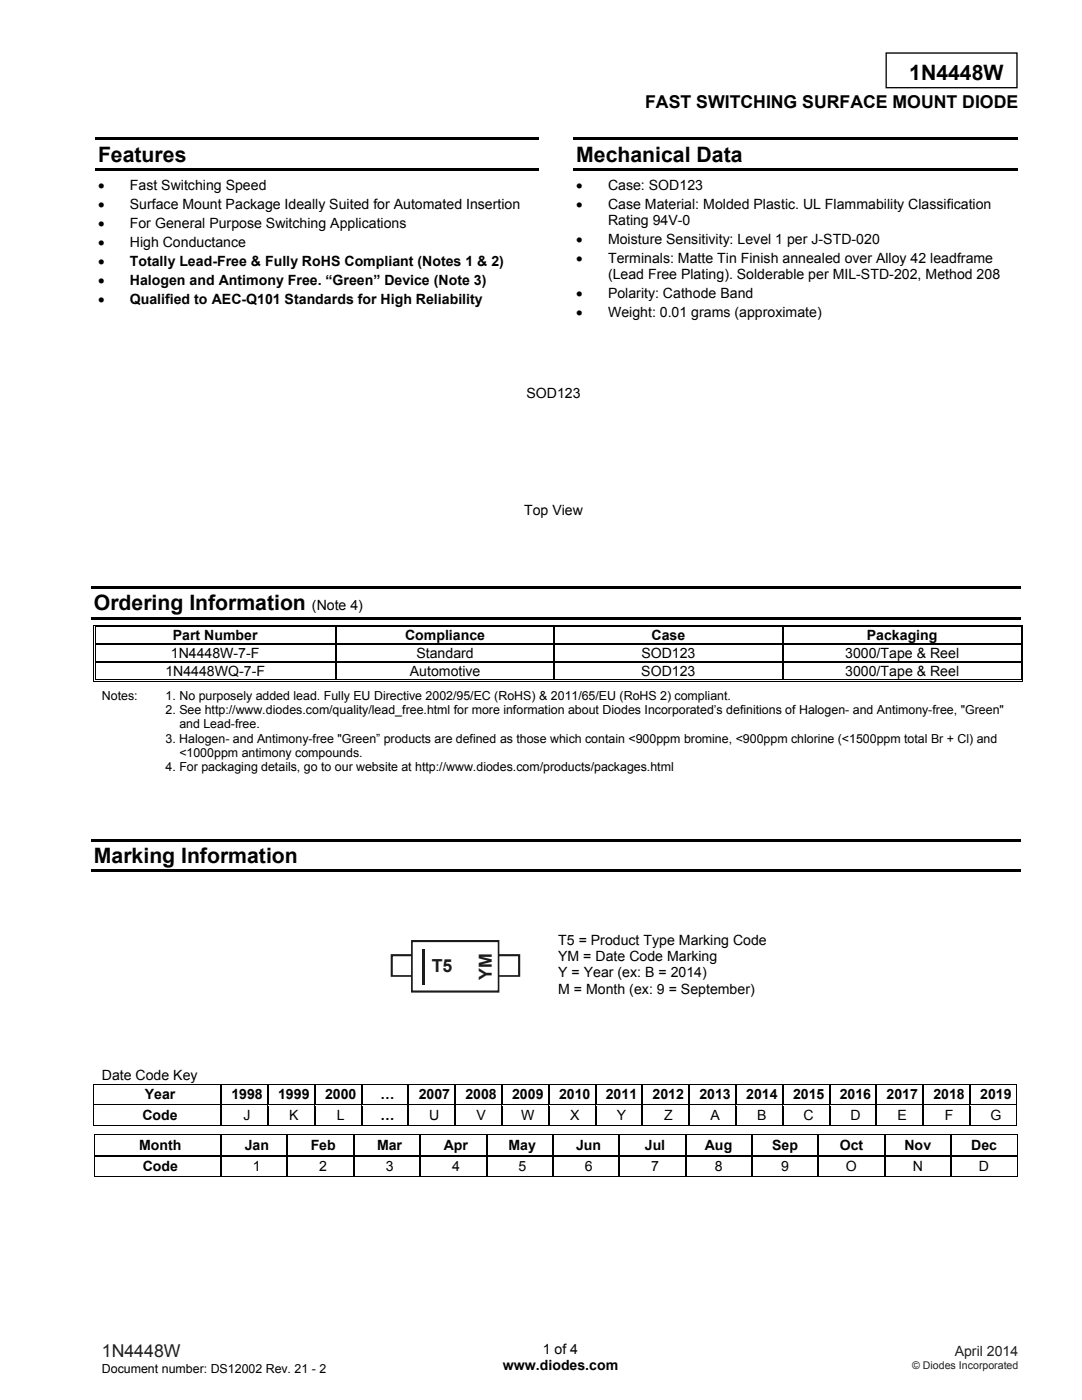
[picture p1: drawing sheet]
<svg xmlns="http://www.w3.org/2000/svg" width="216mm" height="279mm" viewBox="0 0 216 279" stroke-linecap="round" stroke-linejoin="round" font-family="sans-serif">
<defs><g id="words">
<g font-size="4.2">
<text x="181.4" y="15.9">1N4448W</text>
<text x="19.6" y="32.3">Features</text>
<text x="115" y="32.3">Mechanical Data</text>
<text x="18.7" y="121.8">Ordering Information</text>
<text x="18.7" y="172.3">Marking Information</text>
</g>
<g font-size="3.6" fill="#1f1a17">
<text x="86.2" y="194">T5</text>
<text x="98.1" y="195.5" transform="rotate(-90 98.1 195.5)">YM</text>
</g>
<text font-size="3.5" x="128.7" y="21.5">FAST SWITCHING SURFACE MOUNT DIODE</text>
<text font-size="3.5" fill="#231f20" x="20.3" y="270.9">1N4448W</text>
<g font-size="2.8">
<text x="19.6" y="37.9">•</text>
<text x="19.6" y="41.7">•</text>
<text x="25.9" y="37.9">Fast Switching Speed</text>
<text x="25.9" y="41.7">Surface Mount Package Ideally Suited for Automated Insertion</text>
<text x="115" y="37.9">•</text>
<text x="115" y="41.7">•</text>
<text x="121.3" y="37.9">Case: SOD123</text>
<text x="121.3" y="41.7">Case Material: Molded Plastic. UL Flammability Classification</text>
<text x="19.6" y="45.5">•</text>
<text x="25.9" y="45.5">For General Purpose Switching Applications</text>
<text x="121.3" y="44.9">Rating 94V-0</text>
<text x="19.6" y="49.3">•</text>
<text x="19.6" y="53.1">•</text>
<text x="25.9" y="53.1">Totally Lead-Free &amp; Fully RoHS Compliant (Notes 1 &amp; 2)</text>
<text x="25.9" y="49.3">High Conductance</text>
<text x="115" y="48.7">•</text>
<text x="115" y="52.5">•</text>
<text x="121.3" y="48.7">Moisture Sensitivity: Level 1 per J-STD-020</text>
<text x="121.3" y="52.5">Terminals: Matte Tin Finish annealed over Alloy 42 leadframe</text>
<text x="19.6" y="56.9">•</text>
<text x="25.9" y="56.9">Halogen and Antimony Free. “Green” Device (Note 3)</text>
<text x="115" y="59.5">•</text>
<text x="121.3" y="55.8">(Lead Free Plating). Solderable per MIL-STD-202, Method 208</text>
<text x="121.3" y="59.5">Polarity: Cathode Band</text>
<text x="19.6" y="60.6">•</text>
<text x="25.9" y="60.6">Qualified to AEC-Q101 Standards for High Reliability</text>
<text x="115" y="63.3">•</text>
<text x="121.3" y="63.3">Weight: 0.01 grams (approximate)</text>
<text x="105.1" y="79.4">SOD123</text>
<text x="104.6" y="102.8">Top View</text>
<text x="62.3" y="121.8">(Note 4)</text>
<text x="34.1" y="131.3">1N4448W-7-F</text>
<text x="34.5" y="127.8">Part Number</text>
<text x="80.8" y="127.8">Compliance</text>
<text x="83.1" y="131.3">Standard</text>
<text x="128" y="131.3">SOD123</text>
<text x="130" y="127.8">Case</text>
<text x="168.7" y="131.3">3000/Tape &amp; Reel</text>
<text x="173" y="127.8">Packaging</text>
<text x="33" y="134.8">1N4448WQ-7-F</text>
<text x="81.8" y="134.8">Automotive</text>
<text x="128" y="134.8">SOD123</text>
<text x="168.7" y="134.8">3000/Tape &amp; Reel</text>
<text x="111.4" y="188.6">T5 = Product Type Marking Code</text>
<text x="111.4" y="191.8">YM = Date Code Marking</text>
<text x="111.4" y="195.1">Y = Year (ex: B = 2014)</text>
<text x="111.4" y="198.3">M = Month (ex: 9 = September)</text>
<text x="20.3" y="215.6">Date Code Key</text>
<text x="28.9" y="219.4">Year</text>
<text x="46.2" y="219.4">1998</text>
<text x="55.5" y="219.4">1999</text>
<text x="64.9" y="219.4">2000</text>
<text x="75.9" y="219.4">…</text>
<text x="83.5" y="219.4">2007</text>
<text x="92.9" y="219.4">2008</text>
<text x="102.2" y="219.4">2009</text>
<text x="111.5" y="219.4">2010</text>
<text x="120.9" y="219.4">2011</text>
<text x="130.2" y="219.4">2012</text>
<text x="139.6" y="219.4">2013</text>
<text x="148.9" y="219.4">2014</text>
<text x="158.2" y="219.4">2015</text>
<text x="167.6" y="219.4">2016</text>
<text x="176.9" y="219.4">2017</text>
<text x="186.2" y="219.4">2018</text>
<text x="195.6" y="219.4">2019</text>
<text x="28.4" y="223.6">Code</text>
<text x="48.6" y="223.6">J</text>
<text x="57.7" y="223.6">K</text>
<text x="67.2" y="223.6">L</text>
<text x="75.9" y="223.6">…</text>
<text x="85.7" y="223.6">U</text>
<text x="95.1" y="223.6">V</text>
<text x="104" y="223.6">W</text>
<text x="113.7" y="223.6">X</text>
<text x="123.1" y="223.6">Y</text>
<text x="132.5" y="223.6">Z</text>
<text x="141.8" y="223.6">A</text>
<text x="151.1" y="223.6">B</text>
<text x="160.4" y="223.6">C</text>
<text x="169.7" y="223.6">D</text>
<text x="179.1" y="223.6">E</text>
<text x="188.5" y="223.6">F</text>
<text x="197.6" y="223.6">G</text>
<text x="27.8" y="229.5">Month</text>
<text x="28.5" y="233.7">Code</text>
<text x="48.8" y="229.5">Jan</text>
<text x="50.5" y="233.7">1</text>
<text x="62" y="229.5">Feb</text>
<text x="63.7" y="233.7">2</text>
<text x="75.2" y="229.5">Mar</text>
<text x="77" y="233.7">3</text>
<text x="88.5" y="229.5">Apr</text>
<text x="90.2" y="233.7">4</text>
<text x="101.5" y="229.5">May</text>
<text x="103.4" y="233.7">5</text>
<text x="115" y="229.5">Jun</text>
<text x="116.7" y="233.7">6</text>
<text x="128.7" y="229.5">Jul</text>
<text x="129.9" y="233.7">7</text>
<text x="140.7" y="229.5">Aug</text>
<text x="142.6" y="233.7">8</text>
<text x="154.1" y="229.5">Sep</text>
<text x="155.9" y="233.7">9</text>
<text x="167.6" y="229.5">Oct</text>
<text x="168.8" y="233.7">O</text>
<text x="180.5" y="229.5">Nov</text>
<text x="182.1" y="233.7">N</text>
<text x="193.8" y="229.5">Dec</text>
<text x="195.3" y="233.7">D</text>
<text x="100.3" y="273.5">www.diodes.com</text>
<text x="108.3" y="270.2">1 of 4</text>
</g>
<text font-size="2.8" fill="#231f20" x="190.5" y="270.6">April 2014</text>
<g font-size="2.5">
<text x="20.3" y="139.7">Notes:</text>
<text x="33" y="142.5">2. See http://www.diodes.com/quality/lead_free.html for more information about Diodes Incorporated’s definitions of Halogen- and Antimony-free, &quot;Green&quot;</text>
<text x="33" y="139.7">1. No purposely added lead. Fully EU Directive 2002/95/EC (RoHS) &amp; 2011/65/EU (RoHS 2) compliant.</text>
<text x="33" y="148.2">3. Halogen- and Antimony-free &quot;Green” products are defined as those which contain &lt;900ppm bromine, &lt;900ppm chlorine (&lt;1500ppm total Br + Cl) and</text>
<text x="35.8" y="145.4">and Lead-free.</text>
<text x="33" y="153.9">4. For packaging details, go to our website at http://www.diodes.com/products/packages.html</text>
<text x="35.8" y="151">&lt;1000ppm antimony compounds.</text>
<text x="20.3" y="274">Document number: DS12002 Rev. 21 - 2</text>
</g>
<text font-size="2.1" fill="#231f20" x="182" y="273.2">© Diodes Incorporated</text>
</g></defs>
<path d="M176.8 10.6h26.1v6.9h-26.1z" fill="none" stroke="#000" stroke-width=".26"/>
<g fill="#000">
<path d="M19 27.5h88.6v.5h-88.6zM19 33.5h88.6v.6h-88.6zM114.4 27.5h88.7v.5h-88.7zM114.4 33.5h88.7v.6h-88.7zM18.2 117h185.5v.5h-185.5zM18.2 123.1h185.5v.5h-185.5zM18.6 124.7h.2v.5h-.2zM18.6 124.7h.5v.1h-.5zM18.6 128.5h.2v.2h-.2zM18.6 132h.2v.2h-.2zM18.6 135.8h.5v.2h-.5zM18.9 125h.2v.2h-.2z"/>
<path d="M18.9 128.5h.2v.2h-.2zM18.9 132h.2v.2h-.2zM18.9 135.5h.2v.2h-.2zM66.9 125.2h.3zM66.9 124.7h.5v.1h-.5zM66.9 125h.5v.2h-.5zM66.9 128.5h.3v.2h-.3zM66.9 132h.3v.2h-.3zM66.9 135.5h.5v.2h-.5zM110.4 125.2h.3zM110.4 124.7h.6v.1h-.6zM110.4 125h.6v.2h-.6z"/>
<path d="M110.4 128.5h.3v.2h-.3zM110.4 132h.3v.2h-.3zM110.4 135.5h.6v.2h-.6zM156 125.2h.3zM156 124.7h.5v.1h-.5zM156 125h.5v.2h-.5zM156 128.5h.3v.2h-.3zM156 132h.3v.2h-.3zM156 135.5h.5v.2h-.5zM156 135.8h.5v.2h-.5zM203.6 124.7h.6v.1h-.6zM203.6 125h.2v.2h-.2z"/>
<path d="M203.6 128.5h.2v.2h-.2zM203.6 132h.2v.2h-.2zM203.6 135.8h.6v.2h-.6zM203.6 135.5h.2v.2h-.2zM204 124.7h.2v.5h-.2zM204 128.5h.2v.2h-.2zM204 132h.2v.2h-.2zM204 135.5h.2v.5h-.2zM18.2 167.4h185.5v.6h-185.5zM18.2 173.5h185.5v.6h-185.5z"/>
</g>
<g fill="none" stroke="#000" stroke-width=".2">
<path d="M18.7 125.2v3.3M18.7 128.7v3.3M18.7 132.2v3.8M19 125.2v3.3M19 128.7v3.3M19 132.2v3.3M19.1 124.8h47.8M19.1 125.1h47.8M19.1 135.9h136.9M19.1 135.6h47.8M67.4 124.8h43M67.4 125.1h43"/>
<path d="M67.4 135.6h43M111 124.8h45M111 125.1h45M111 135.6h45M156.5 124.8h47.1M156.5 125.1h47.1M156.5 135.9h47.1M156.5 135.6h47.1M203.7 125.2v3.3M203.7 128.7v3.3M203.7 132.2v3.3M204.1 125.2v3.3"/>
<path d="M204.1 128.7v3.3M204.1 132.2v3.3"/>
</g>
<g fill="none" stroke="#000" stroke-width=".25">
<path d="M19.1 128.6h47.8M19.1 132.1h47.8M67.1 125.2v3.3M67.1 128.7v3.3M67.1 132.2v3.3M67.2 128.6h43.2M67.2 132.1h43.2M110.6 125.2v3.3M110.6 128.7v3.3M110.6 132.2v3.3M110.7 128.6h45.3M110.7 132.1h45.3"/>
<path d="M156.2 125.2v3.3M156.2 128.7v3.3M156.2 132.2v3.3M156.3 128.6h47.3M156.3 132.1h47.3"/>
</g>
<g fill="#fff">
<path d="M18.8 216.4h25.2v4h-25.2z"/>
<path d="M19.4 216.4h24v4h-24z"/>
<path d="M44.3 216.4h9v4h-9z"/>
<path d="M44.8 216.4h8v4h-8z"/>
<path d="M53.6 216.4h9.1v4h-9.1z"/>
<path d="M54.2 216.4h7.9v4h-7.9z"/>
<path d="M62.9 216.4h9.1v4h-9.1z"/>
<path d="M63.5 216.4h7.9v4h-7.9z"/>
<path d="M72.3 216.4h9v4h-9z"/>
<path d="M72.9 216.4h7.9v4h-7.9z"/>
<path d="M81.6 216.4h9.1v4h-9.1z"/>
<path d="M82.2 216.4h7.9v4h-7.9z"/>
<path d="M91 216.4h9v4h-9z"/>
<path d="M91.5 216.4h7.9v4h-7.9z"/>
<path d="M100.3 216.4h9.1v4h-9.1z"/>
<path d="M100.9 216.4h7.9v4h-7.9z"/>
<path d="M109.6 216.4h9.1v4h-9.1z"/>
<path d="M110.2 216.4h7.9v4h-7.9z"/>
<path d="M119 216.4h9v4h-9z"/>
<path d="M119.5 216.4h8v4h-8z"/>
<path d="M128.3 216.4h9.1v4h-9.1z"/>
<path d="M128.9 216.4h7.9v4h-7.9z"/>
<path d="M137.6 216.4h9.1v4h-9.1z"/>
<path d="M138.2 216.4h7.9v4h-7.9z"/>
<path d="M147 216.4h9.1v4h-9.1z"/>
<path d="M147.6 216.4h7.9v4h-7.9z"/>
<path d="M156.3 216.4h9.1v4h-9.1z"/>
<path d="M156.9 216.4h7.9v4h-7.9z"/>
<path d="M165.7 216.4h9v4h-9z"/>
<path d="M166.2 216.4h8v4h-8z"/>
<path d="M175 216.4h9.1v4h-9.1z"/>
<path d="M175.6 216.4h7.9v4h-7.9z"/>
<path d="M184.3 216.4h9.1v4h-9.1z"/>
<path d="M184.9 216.4h7.9v4h-7.9z"/>
<path d="M193.7 216.4h9.1v4h-9.1z"/>
<path d="M194.2 216.4h8v4h-8z"/>
</g>
<path d="M18.6 216.3h.2v.1h-.2zM202.8 216.3h.2v.1h-.2z" fill="#000"/>
<path d="M18.6 216.3h184.4M18.7 216.4v4M202.9 216.4v4" fill="none" stroke="#000" stroke-width=".2"/>
<g fill="none" stroke="#000" stroke-width=".25">
<path d="M44.1 216.4v4M53.5 216.4v4M62.8 216.4v4M72.1 216.4v4M81.5 216.4v4M90.8 216.4v4M100.2 216.4v4M109.5 216.4v4M118.8 216.4v4M128.2 216.4v4M137.5 216.4v4M146.9 216.4v4"/>
<path d="M156.2 216.4v4M165.5 216.4v4M174.9 216.4v4M184.2 216.4v4M193.5 216.4v4"/>
</g>
<g fill="#fff">
<path d="M18.8 220.6h25.2v4h-25.2z"/>
<path d="M19.4 220.6h24v4h-24z"/>
<path d="M44.3 220.6h9v4h-9z"/>
<path d="M44.8 220.6h8v4h-8z"/>
<path d="M53.6 220.6h9.1v4h-9.1z"/>
<path d="M54.2 220.6h7.9v4h-7.9z"/>
<path d="M62.9 220.6h9.1v4h-9.1z"/>
<path d="M63.5 220.6h7.9v4h-7.9z"/>
<path d="M72.3 220.6h9v4h-9z"/>
<path d="M72.9 220.6h7.9v4h-7.9z"/>
<path d="M81.6 220.6h9.1v4h-9.1z"/>
<path d="M82.2 220.6h7.9v4h-7.9z"/>
<path d="M91 220.6h9v4h-9z"/>
<path d="M91.5 220.6h7.9v4h-7.9z"/>
<path d="M100.3 220.6h9.1v4h-9.1z"/>
<path d="M100.9 220.6h7.9v4h-7.9z"/>
<path d="M109.6 220.6h9.1v4h-9.1z"/>
<path d="M110.2 220.6h7.9v4h-7.9z"/>
<path d="M119 220.6h9v4h-9z"/>
<path d="M119.5 220.6h8v4h-8z"/>
<path d="M128.3 220.6h9.1v4h-9.1z"/>
<path d="M128.9 220.6h7.9v4h-7.9z"/>
<path d="M137.6 220.6h9.1v4h-9.1z"/>
<path d="M138.2 220.6h7.9v4h-7.9z"/>
<path d="M147 220.6h9.1v4h-9.1z"/>
<path d="M147.6 220.6h7.9v4h-7.9z"/>
<path d="M156.3 220.6h9.1v4h-9.1z"/>
<path d="M156.9 220.6h7.9v4h-7.9z"/>
<path d="M165.7 220.6h9v4h-9z"/>
<path d="M166.2 220.6h8v4h-8z"/>
<path d="M175 220.6h9.1v4h-9.1z"/>
<path d="M175.6 220.6h7.9v4h-7.9z"/>
<path d="M184.3 220.6h9.1v4h-9.1z"/>
<path d="M184.9 220.6h7.9v4h-7.9z"/>
<path d="M193.7 220.6h9.1v4h-9.1z"/>
<path d="M194.2 220.6h8v4h-8z"/>
</g>
<path d="M18.6 220.4h.2v.3h-.2z" fill="#000"/>
<path d="M18.8 220.5h25.2" fill="none" stroke="#000" stroke-width=".25"/>
<path d="M18.8 220.6l25.2 .1z" fill="#fff"/>
<path d="M44 220.4h.3v.3h-.3z" fill="#000"/>
<path d="M44.3 220.5h9" fill="none" stroke="#000" stroke-width=".25"/>
<path d="M44.3 220.6l9 .1z" fill="#fff"/>
<path d="M53.3 220.4h.3v.3h-.3z" fill="#000"/>
<path d="M53.6 220.5h9.1" fill="none" stroke="#000" stroke-width=".25"/>
<path d="M53.6 220.6l9.1 .1z" fill="#fff"/>
<path d="M62.7 220.4h.2v.3h-.2z" fill="#000"/>
<path d="M62.9 220.5h9.1" fill="none" stroke="#000" stroke-width=".25"/>
<path d="M62.9 220.6l9.1 .1z" fill="#fff"/>
<path d="M72 220.4h.3v.3h-.3z" fill="#000"/>
<path d="M72.3 220.5h9" fill="none" stroke="#000" stroke-width=".25"/>
<path d="M72.3 220.6l9 .1z" fill="#fff"/>
<path d="M81.3 220.4h.3v.3h-.3z" fill="#000"/>
<path d="M81.6 220.5h9.1" fill="none" stroke="#000" stroke-width=".25"/>
<path d="M81.6 220.6l9.1 .1z" fill="#fff"/>
<path d="M90.7 220.4h.3v.3h-.3z" fill="#000"/>
<path d="M91 220.5h9" fill="none" stroke="#000" stroke-width=".25"/>
<path d="M91 220.6l9 .1z" fill="#fff"/>
<path d="M100 220.4h.3v.3h-.3z" fill="#000"/>
<path d="M100.3 220.5h9.1" fill="none" stroke="#000" stroke-width=".25"/>
<path d="M100.3 220.6l9.1 .1z" fill="#fff"/>
<path d="M109.4 220.4h.2v.3h-.2z" fill="#000"/>
<path d="M109.6 220.5h9.1" fill="none" stroke="#000" stroke-width=".25"/>
<path d="M109.6 220.6l9.1 .1z" fill="#fff"/>
<path d="M118.7 220.4h.3v.3h-.3z" fill="#000"/>
<path d="M119 220.5h9" fill="none" stroke="#000" stroke-width=".25"/>
<path d="M119 220.6l9 .1z" fill="#fff"/>
<path d="M128 220.4h.3v.3h-.3z" fill="#000"/>
<path d="M128.3 220.5h9.1" fill="none" stroke="#000" stroke-width=".25"/>
<path d="M128.3 220.6l9.1 .1z" fill="#fff"/>
<path d="M137.4 220.4h.2v.3h-.2z" fill="#000"/>
<path d="M137.6 220.5h9.1" fill="none" stroke="#000" stroke-width=".25"/>
<path d="M137.6 220.6l9.1 .1z" fill="#fff"/>
<path d="M146.7 220.4h.3v.3h-.3z" fill="#000"/>
<path d="M147 220.5h9" fill="none" stroke="#000" stroke-width=".25"/>
<path d="M147 220.6l9 .1z" fill="#fff"/>
<path d="M156 220.4h.3v.3h-.3z" fill="#000"/>
<path d="M156.3 220.5h9.1" fill="none" stroke="#000" stroke-width=".25"/>
<path d="M156.3 220.6l9.1 .1z" fill="#fff"/>
<path d="M165.4 220.4h.3v.3h-.3z" fill="#000"/>
<path d="M165.7 220.5h9" fill="none" stroke="#000" stroke-width=".25"/>
<path d="M165.7 220.6l9 .1z" fill="#fff"/>
<path d="M174.7 220.4h.3v.3h-.3z" fill="#000"/>
<path d="M175 220.5h9.1" fill="none" stroke="#000" stroke-width=".25"/>
<path d="M175 220.6l9.1 .1z" fill="#fff"/>
<path d="M184.1 220.4h.2v.3h-.2z" fill="#000"/>
<path d="M184.3 220.5h9.1" fill="none" stroke="#000" stroke-width=".25"/>
<path d="M184.3 220.6l9.1 .1z" fill="#fff"/>
<path d="M193.4 220.4h.3v.3h-.3z" fill="#000"/>
<path d="M193.7 220.5h9.1" fill="none" stroke="#000" stroke-width=".25"/>
<path d="M193.7 220.6l9.1 .1z" fill="#fff"/>
<g fill="#000">
<path d="M18.8 226.4h.1v.2h-.1zM18.8 230.5h.1v.3h-.1zM44 230.5h.3v.3h-.3zM57.2 230.5h.3v.3h-.3zM70.5 230.5h.2v.3h-.2zM83.7 230.5h.3v.3h-.3zM97 230.5h.2v.3h-.2zM110.2 230.5h.2v.3h-.2zM123.4 230.5h.3v.3h-.3zM136.7 230.5h.2v.3h-.2zM149.9 230.5h.3v.3h-.3zM163.2 230.5h.2v.3h-.2z"/>
<path d="M176.4 230.5h.2v.3h-.2zM189.6 230.5h.3v.3h-.3zM202.8 220.4h.2v.3h-.2zM202.8 224.6h.2v.2h-.2zM202.9 226.4h.2v.2h-.2zM202.9 230.5h.2v.3h-.2zM202.9 234.7h.2v.2h-.2z"/>
</g>
<path d="M18.6 224.7h184.2M18.7 220.7v4.1M18.8 226.5h184.3M18.8 234.8h184.1M18.9 226.6v3.9M18.9 230.8v4.1M202.9 220.7v4.1M203 226.6v3.9M203 230.8v4.1" fill="none" stroke="#000" stroke-width=".2"/>
<g fill="none" stroke="#000" stroke-width=".25">
<path d="M18.9 230.7h25.1M44.1 220.7v3.9M44.1 226.6v3.9M44.1 230.8v3.9M44.3 230.7h12.9M53.5 220.7v3.9M57.4 226.6v3.9M57.4 230.8v3.9M57.5 230.7h13M62.8 220.7v3.9M70.6 226.6v3.9M70.6 230.8v3.9"/>
<path d="M70.7 230.7h13M72.1 220.7v3.9M81.5 220.7v3.9M83.8 226.6v3.9M83.8 230.8v3.9M84 230.7h13M90.8 220.7v3.9M97.1 226.6v3.9M97.1 230.8v3.9M97.2 230.7h13M100.2 220.7v3.9M109.5 220.7v3.9"/>
<path d="M110.3 226.6v3.9M110.3 230.8v3.9M110.4 230.7h13M118.8 220.7v3.9M123.6 226.6v3.9M123.6 230.8v3.9M123.7 230.7h13M128.2 220.7v3.9M136.8 226.6v3.9M136.8 230.8v3.9M136.9 230.7h13M137.5 220.7v3.9"/>
<path d="M146.9 220.7v3.9M150 226.6v3.9M150 230.8v3.9M150.2 230.7h13M156.2 220.7v3.9M163.3 226.6v3.9M163.3 230.8v3.9M163.4 230.7h13M165.5 220.7v3.9M174.9 220.7v3.9M176.5 226.6v3.9M176.5 230.8v3.9"/>
<path d="M176.6 230.7h13M184.2 220.7v3.9M189.8 226.6v3.9M189.8 230.8v3.9M189.9 230.7h13M193.5 220.7v3.9"/>
</g>
<path d="M82.2 187.9h17.3v9.9h-17.3z" fill="#fff"/>
<g fill="#1f1a17">
<path d="M84.1 189.3h.6v7.2h-.6z"/>
<path d="M82 187.9h.4v9.9h-.4zM82 187.6h.2v.3h-.2zM82.2 187.6h17.3v.4h-17.3zM99.5 187.6h.2v.3h-.2zM99.3 187.9h.4v9.9h-.4zM99.5 197.8h.2v.3h-.2zM82.2 197.7h17.3v.4h-17.3zM82 197.8h.2v.3h-.2z"/>
<path d="M99.5 194.6h4v.3h-4zM103.5 194.8h.3v.1h-.3zM103.4 190.7h.4v4.1h-.4zM103.5 190.4h.3v.3h-.3zM99.5 190.4h4v.4h-4z"/>
<path d="M78.2 194.6h4v.3h-4zM78 194.8h.2v.1h-.2zM78 190.7h.4v4.1h-.4zM78 190.4h.2v.3h-.2zM78.2 190.4h4v.4h-4z"/>
</g>
<use href="#words"/>
</svg>
